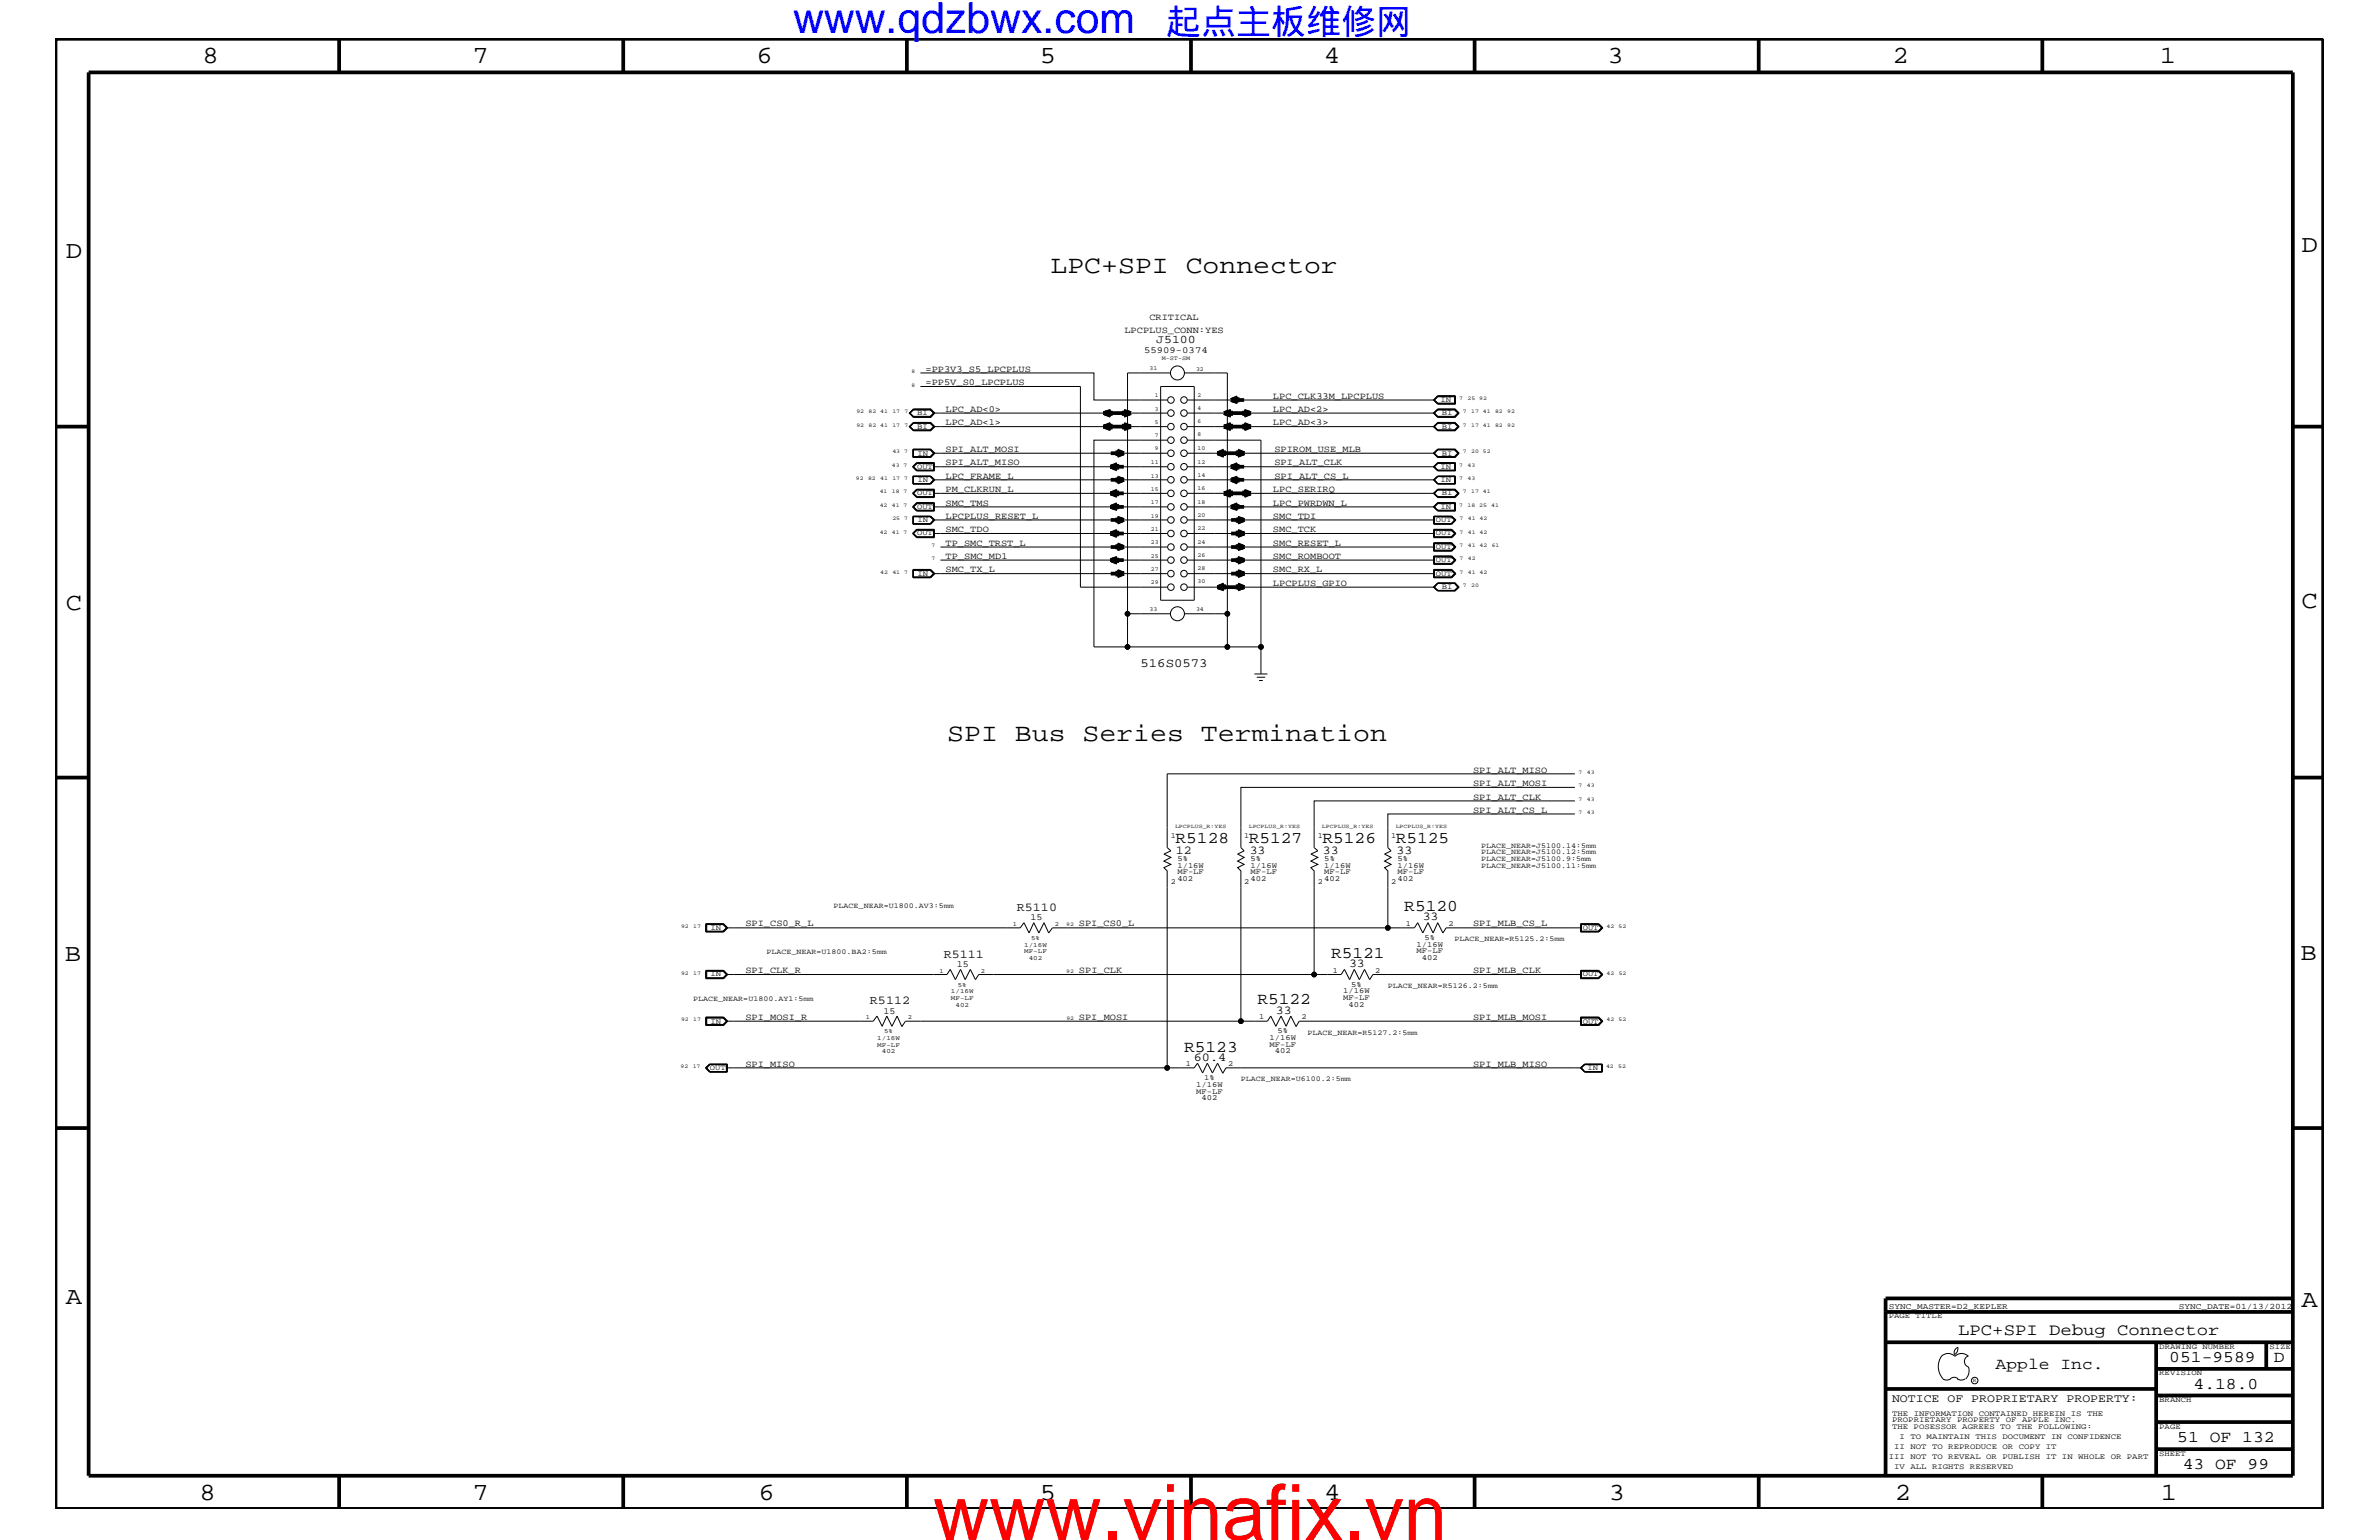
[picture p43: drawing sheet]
<svg xmlns="http://www.w3.org/2000/svg" width="432mm" height="279mm" viewBox="0 0 432 279" stroke-linecap="round" stroke-linejoin="round" font-family="sans-serif">
<defs><g id="words">
<text font-size="14.1" fill="#f00" x="169.3" y="279.4">www.vinafix.vn</text>
<text font-size="7.8" fill="#00f" x="143.9" y="6">www.qdzbwx.com</text>
<text font-size="6.3" fill="#00f" x="211.7" y="6.2">起点主板维修网</text>
<g font-size="4.6">
<text x="190.7" y="49.6">LPC+SPI Connector</text>
<text x="171.9" y="134.4">SPI Bus Series Termination</text>
</g>
<g font-size="4.5">
<text x="36.7" y="11.5">8</text>
<text x="85.8" y="11.5">7</text>
<text x="137.3" y="11.5">6</text>
<text x="188.7" y="11.5">5</text>
<text x="240.3" y="11.5">4</text>
<text x="291.8" y="11.5">3</text>
<text x="343.5" y="11.5">2</text>
<text x="392" y="11.5">1</text>
<text x="11.9" y="46.8">D</text>
<text x="417.7" y="45.7">D</text>
<text x="11.9" y="110.6">C</text>
<text x="417.7" y="110.3">C</text>
<text x="11.8" y="174.3">B</text>
<text x="417.6" y="174.2">B</text>
<text x="11.9" y="236.7">A</text>
<text x="417.7" y="237.1">A</text>
<text x="36.2" y="272.1">8</text>
<text x="85.8" y="272.1">7</text>
<text x="137.7" y="272.1">6</text>
<text x="188.7" y="272.1">5</text>
<text x="240.4" y="272.1">4</text>
<text x="292" y="272.1">3</text>
<text x="343.9" y="272.1">2</text>
<text x="392.2" y="272.1">1</text>
</g>
<g font-size="3">
<text x="213.4" y="153">R5128</text>
<text x="226.7" y="153">R5127</text>
<text x="240" y="153">R5126</text>
<text x="253.3" y="153">R5125</text>
<text x="254.9" y="165.3">R5120</text>
<text x="241.6" y="173.8">R5121</text>
<text x="228.2" y="182.2">R5122</text>
<text x="214.9" y="190.8">R5123</text>
<text x="355.4" y="242.3">LPC+SPI Debug Connector</text>
<text x="362.2" y="248.4">Apple Inc.</text>
<text x="393.7" y="247.1">051-9589</text>
<text x="398.1" y="252">4.18.0</text>
<text x="412.7" y="247.1">D</text>
<text x="395.2" y="261.6">51 OF 132</text>
<text x="396.2" y="266.6">43 OF 99</text>
</g>
<text font-size="2.3" x="207" y="121">516S0573</text>
<g font-size="2.2">
<text x="213.4" y="154.9">12</text>
<text x="226.8" y="154.9">33</text>
<text x="240.1" y="154.9">33</text>
<text x="253.5" y="154.9">33</text>
<text x="184.6" y="165.3">R5110</text>
<text x="258.2" y="167">33</text>
<text x="171.3" y="173.8">R5111</text>
<text x="244.9" y="175.5">33</text>
<text x="157.9" y="182.2">R5112</text>
<text x="231.6" y="184">33</text>
<text x="216.7" y="192.5">60.4</text>
</g>
<g font-size="2.1">
<text x="209.8" y="62.3">J5100</text>
<text x="343.4" y="254.4">NOTICE OF PROPRIETARY PROPERTY:</text>
</g>
<g font-size="1.7">
<text x="208.6" y="58">CRITICAL</text>
<text x="204.1" y="60.4">LPCPLUS_CONN:YES</text>
<text x="207.7" y="64">55909-0374</text>
<text x="168" y="69.9">=PP5V_S0_LPCPLUS</text>
<text x="168" y="67.5">=PP3V3_S5_LPCPLUS</text>
<text x="171.6" y="77.2">LPC_AD&lt;1&gt;</text>
<text x="171.6" y="74.7">LPC_AD&lt;0&gt;</text>
<text x="231.1" y="72.3">LPC_CLK33M_LPCPLUS</text>
<text x="231.1" y="77.2">LPC_AD&lt;3&gt;</text>
<text x="231.1" y="74.7">LPC_AD&lt;2&gt;</text>
<text x="171.6" y="82">SPI_ALT_MOSI</text>
<text x="231.3" y="82">SPIROM_USE_MLB</text>
<text x="171.6" y="86.9">LPC_FRAME_L</text>
<text x="171.6" y="84.4">SPI_ALT_MISO</text>
<text x="171.6" y="89.3">PM_CLKRUN_L</text>
<text x="231.1" y="89.3">LPC_SERIRQ</text>
<text x="231.3" y="84.4">SPI_ALT_CLK</text>
<text x="231.3" y="86.9">SPI_ALT_CS_L</text>
<text x="171.6" y="94.2">LPCPLUS_RESET_L</text>
<text x="171.6" y="91.7">SMC_TMS</text>
<text x="231.1" y="94.2">SMC_TDI</text>
<text x="231.1" y="91.7">LPC_PWRDWN_L</text>
<text x="171.6" y="99">TP_SMC_TRST_L</text>
<text x="171.6" y="101.4">TP_SMC_MD1</text>
<text x="171.6" y="96.5">SMC_TDO</text>
<text x="231.1" y="96.5">SMC_TCK</text>
<text x="231.1" y="99">SMC_RESET_L</text>
<text x="231.1" y="101.4">SMC_ROMBOOT</text>
<text x="171.6" y="103.8">SMC_TX_L</text>
<text x="231.1" y="103.8">SMC_RX_L</text>
<text x="231.1" y="106.3">LPCPLUS_GPIO</text>
<text x="267.4" y="140.2">SPI_ALT_MISO</text>
<text x="267.4" y="142.6">SPI_ALT_MOSI</text>
<text x="267.4" y="147.5">SPI_ALT_CS_L</text>
<text x="267.4" y="145.1">SPI_ALT_CLK</text>
<text x="187" y="167">15</text>
<text x="135.3" y="168.1">SPI_CS0_R_L</text>
<text x="195.8" y="168.1">SPI_CS0_L</text>
<text x="267.4" y="168.1">SPI_MLB_CS_L</text>
<text x="135.3" y="176.6">SPI_CLK_R</text>
<text x="173.7" y="175.5">15</text>
<text x="195.8" y="176.6">SPI_CLK</text>
<text x="267.4" y="176.6">SPI_MLB_CLK</text>
<text x="135.3" y="185">SPI_MOSI_R</text>
<text x="160.4" y="184">15</text>
<text x="195.8" y="185">SPI_MOSI</text>
<text x="267.4" y="185">SPI_MLB_MOSI</text>
<text x="135.3" y="193.6">SPI_MISO</text>
<text x="267.4" y="193.6">SPI_MLB_MISO</text>
</g>
<g font-size="1.5">
<text x="342.8" y="237.4">SYNC_MASTER=D2_KEPLER</text>
<text x="395.5" y="237.4">SYNC_DATE=01/13/2012</text>
</g>
<g font-size="1.4">
<text x="166.5" y="75.4">BI</text>
<text x="166.5" y="77.8">BI</text>
<text x="261.5" y="72.9">IN</text>
<text x="261.7" y="77.8">BI</text>
<text x="261.7" y="75.4">BI</text>
<text x="166.5" y="82.7">IN</text>
<text x="261.7" y="82.7">BI</text>
<text x="166.5" y="85">OUT</text>
<text x="166.5" y="89.9">OUT</text>
<text x="166.5" y="87.5">IN</text>
<text x="261.5" y="87.5">IN</text>
<text x="261.5" y="85">IN</text>
<text x="261.7" y="89.9">BI</text>
<text x="166.5" y="92.3">OUT</text>
<text x="166.5" y="94.8">IN</text>
<text x="260.6" y="94.8">OUT</text>
<text x="261.5" y="92.3">IN</text>
<text x="166.5" y="97.1">OUT</text>
<text x="260.6" y="99.6">OUT</text>
<text x="260.6" y="97.1">OUT</text>
<text x="166.5" y="104.4">IN</text>
<text x="260.6" y="104.4">OUT</text>
<text x="260.6" y="102.1">OUT</text>
<text x="261.7" y="106.9">BI</text>
<text x="212.5" y="152">1</text>
<text x="225.8" y="152">1</text>
<text x="239.2" y="152">1</text>
<text x="252.5" y="152">1</text>
<text x="268.8" y="155">PLACE_NEAR=J5100.12:5mm</text>
<text x="268.8" y="153.8">PLACE_NEAR=J5100.14:5mm</text>
<text x="212.5" y="160.5">2</text>
<text x="213.7" y="158.6">MF-LF</text>
<text x="213.7" y="157.4">1/16W</text>
<text x="213.7" y="156.2">5%</text>
<text x="213.7" y="159.9">402</text>
<text x="225.8" y="160.5">2</text>
<text x="227" y="156.2">5%</text>
<text x="227" y="157.4">1/16W</text>
<text x="227" y="158.6">MF-LF</text>
<text x="227" y="159.9">402</text>
<text x="239.2" y="160.5">2</text>
<text x="240.4" y="156.2">5%</text>
<text x="240.4" y="157.4">1/16W</text>
<text x="240.4" y="158.6">MF-LF</text>
<text x="240.4" y="159.9">402</text>
<text x="252.5" y="160.5">2</text>
<text x="253.7" y="156.2">5%</text>
<text x="253.7" y="157.4">1/16W</text>
<text x="253.7" y="158.6">MF-LF</text>
<text x="253.7" y="159.9">402</text>
<text x="268.8" y="157.4">PLACE_NEAR=J5100.11:5mm</text>
<text x="268.8" y="156.2">PLACE_NEAR=J5100.9:5mm</text>
<text x="151.3" y="164.7">PLACE_NEAR=U1800.AV3:5mm</text>
<text x="128.9" y="168.7">IN</text>
<text x="139.1" y="173.2">PLACE_NEAR=U1800.BA2:5mm</text>
<text x="255.2" y="168">1</text>
<text x="257.1" y="172.9">MF-LF</text>
<text x="257.1" y="171.7">1/16W</text>
<text x="258.5" y="170.5">5%</text>
<text x="262.9" y="168">2</text>
<text x="264" y="170.7">PLACE_NEAR=R5125.2:5mm</text>
<text x="287.3" y="168.7">OUT</text>
<text x="128.9" y="177.2">IN</text>
<text x="241.9" y="176.5">1</text>
<text x="245.2" y="179">5%</text>
<text x="249.6" y="176.5">2</text>
<text x="251.9" y="179.3">PLACE_NEAR=R5126.2:5mm</text>
<text x="258.1" y="174.2">402</text>
<text x="287.3" y="177.2">OUT</text>
<text x="125.8" y="181.6">PLACE_NEAR=U1800.AY1:5mm</text>
<text x="128.9" y="185.7">IN</text>
<text x="228.5" y="184.9">1</text>
<text x="236.2" y="184.9">2</text>
<text x="243.8" y="181.4">MF-LF</text>
<text x="243.8" y="180.2">1/16W</text>
<text x="244.8" y="182.7">402</text>
<text x="287.3" y="185.7">OUT</text>
<text x="230.4" y="189.9">MF-LF</text>
<text x="230.4" y="188.7">1/16W</text>
<text x="231.4" y="191.1">402</text>
<text x="231.9" y="187.5">5%</text>
<text x="237.3" y="187.7">PLACE_NEAR=R5127.2:5mm</text>
<text x="128.9" y="194.2">OUT</text>
<text x="215.2" y="193.4">1</text>
<text x="217.1" y="197.2">1/16W</text>
<text x="218.6" y="195.9">1%</text>
<text x="222.9" y="193.4">2</text>
<text x="225.2" y="196.2">PLACE_NEAR=U6100.2:5mm</text>
<text x="288.1" y="194.2">IN</text>
<text x="217.1" y="198.4">MF-LF</text>
<text x="218.1" y="199.6">402</text>
<text x="342.8" y="239.2">PAGE TITLE</text>
<text x="391.9" y="244.7">DRAWING NUMBER</text>
<text x="411.9" y="244.7">SIZE</text>
<text x="391.9" y="249.5">REVISION</text>
<text x="343.4" y="256.8">THE INFORMATION CONTAINED HEREIN IS THE</text>
<text x="391.9" y="254.4">BRANCH</text>
<text x="343.4" y="258">PROPRIETARY PROPERTY OF APPLE INC.</text>
<text x="343.4" y="259.3">THE POSESSOR AGREES TO THE FOLLOWING:</text>
<text x="343.8" y="262.9">II NOT TO REPRODUCE OR COPY IT</text>
<text x="344.8" y="261.1">I TO MAINTAIN THIS DOCUMENT IN CONFIDENCE</text>
<text x="391.9" y="259.3">PAGE</text>
<text x="342.8" y="264.7">III NOT TO REVEAL OR PUBLISH IT IN WHOLE OR PART</text>
<text x="343.8" y="266.6">IV ALL RIGHTS RESERVED</text>
<text x="391.9" y="264.1">SHEET</text>
</g>
<g font-size="1.2">
<text x="183.8" y="168">1</text>
<text x="185.9" y="171.7">1/16W</text>
<text x="185.9" y="172.9">MF-LF</text>
<text x="187.2" y="170.5">5%</text>
<text x="191.4" y="168">2</text>
<text x="170.5" y="176.5">1</text>
<text x="173.9" y="179">5%</text>
<text x="178.1" y="176.5">2</text>
<text x="186.7" y="174.2">402</text>
<text x="157.1" y="184.9">1</text>
<text x="164.8" y="184.9">2</text>
<text x="172.6" y="181.4">MF-LF</text>
<text x="172.6" y="180.2">1/16W</text>
<text x="173.4" y="182.7">402</text>
<text x="159.2" y="189.9">MF-LF</text>
<text x="159.2" y="188.7">1/16W</text>
<text x="160.1" y="191.1">402</text>
<text x="160.5" y="187.5">5%</text>
</g>
<g font-size="1.1">
<text x="210.9" y="65.4">M-ST-SM</text>
<text x="208.6" y="67.1">31</text>
<text x="217.1" y="67.3">32</text>
<text x="217.3" y="72">2</text>
<text x="209.6" y="76.9">5</text>
<text x="209.6" y="72.1">1</text>
<text x="209.6" y="74.5">3</text>
<text x="217.3" y="74.4">4</text>
<text x="217.3" y="76.8">6</text>
<text x="209.6" y="79.4">7</text>
<text x="209.6" y="81.7">9</text>
<text x="217.3" y="81.6">10</text>
<text x="217.3" y="79.2">8</text>
<text x="208.9" y="84.2">11</text>
<text x="208.9" y="86.6">13</text>
<text x="208.9" y="89">15</text>
<text x="217.3" y="84.1">12</text>
<text x="217.3" y="86.5">14</text>
<text x="217.3" y="88.9">16</text>
<text x="208.9" y="91.5">17</text>
<text x="208.9" y="93.9">19</text>
<text x="217.3" y="91.4">18</text>
<text x="217.3" y="93.8">20</text>
<text x="208.9" y="96.3">21</text>
<text x="208.9" y="98.7">23</text>
<text x="208.9" y="101.2">25</text>
<text x="217.3" y="96.2">22</text>
<text x="217.3" y="98.7">24</text>
<text x="217.3" y="101">26</text>
<text x="208.9" y="103.6">27</text>
<text x="208.9" y="106">29</text>
<text x="217.3" y="103.5">28</text>
<text x="217.3" y="105.9">30</text>
<text x="208.6" y="110.8">33</text>
<text x="217.1" y="110.9">34</text>
</g>
<g font-size="1">
<text x="165.4" y="70.1">8</text>
<text x="165.4" y="67.7">8</text>
<text x="155.4" y="75">92</text>
<text x="155.4" y="77.4">92</text>
<text x="157.6" y="75">82 41</text>
<text x="157.6" y="77.4">82 41</text>
<text x="162" y="75">17</text>
<text x="162" y="77.4">17</text>
<text x="164.2" y="75">7</text>
<text x="164.2" y="77.4">7</text>
<text x="264.8" y="72.6">7</text>
<text x="265.5" y="77.4">7</text>
<text x="265.5" y="75">7</text>
<text x="266.4" y="72.6">25 92</text>
<text x="267" y="77.4">17 41</text>
<text x="267" y="75">17 41</text>
<text x="271.4" y="77.4">82</text>
<text x="271.4" y="75">82</text>
<text x="273.6" y="77.4">92</text>
<text x="273.6" y="75">92</text>
<text x="162" y="82.2">43 7</text>
<text x="265.5" y="82.2">7</text>
<text x="267" y="82.2">20 52</text>
<text x="155.4" y="87.1">92</text>
<text x="157.6" y="87.1">82</text>
<text x="159.7" y="89.5">41</text>
<text x="159.8" y="87.1">41</text>
<text x="161.9" y="84.7">43 7</text>
<text x="161.9" y="89.5">18 7</text>
<text x="162" y="87.1">17 7</text>
<text x="264.8" y="87.1">7</text>
<text x="264.8" y="84.7">7</text>
<text x="265.5" y="89.5">7</text>
<text x="266.4" y="87.1">43</text>
<text x="266.4" y="84.7">43</text>
<text x="267" y="89.5">17 41</text>
<text x="159.7" y="92">42</text>
<text x="161.9" y="92">41 7</text>
<text x="162" y="94.3">25 7</text>
<text x="264.8" y="92">7</text>
<text x="264.9" y="94.3">7</text>
<text x="266.4" y="92">18 25</text>
<text x="266.4" y="94.3">41 42</text>
<text x="270.7" y="92">41</text>
<text x="159.7" y="96.8">42</text>
<text x="161.9" y="96.8">41 7</text>
<text x="169.1" y="101.6">7</text>
<text x="169.1" y="99.3">7</text>
<text x="264.9" y="101.6">7</text>
<text x="264.9" y="99.3">7</text>
<text x="264.9" y="96.8">7</text>
<text x="266.4" y="101.6">42</text>
<text x="266.4" y="99.3">41 42</text>
<text x="266.4" y="96.8">41 42</text>
<text x="270.8" y="99.3">61</text>
<text x="159.8" y="104.1">42</text>
<text x="162" y="104.1">41 7</text>
<text x="264.9" y="104.1">7</text>
<text x="265.5" y="106.5">7</text>
<text x="266.4" y="104.1">41 42</text>
<text x="267" y="106.5">20</text>
<text x="286.5" y="140.4">7</text>
<text x="286.5" y="142.9">7</text>
<text x="288" y="140.4">43</text>
<text x="288" y="142.9">43</text>
<text x="286.5" y="145.3">7</text>
<text x="286.5" y="147.7">7</text>
<text x="288" y="147.7">43</text>
<text x="288" y="145.3">43</text>
<text x="213.3" y="150.1">LPCPLUS_R:YES</text>
<text x="226.7" y="150.1">LPCPLUS_R:YES</text>
<text x="239.9" y="150.1">LPCPLUS_R:YES</text>
<text x="253.3" y="150.1">LPCPLUS_R:YES</text>
<text x="123.6" y="168.3">92</text>
<text x="125.8" y="168.3">17</text>
<text x="193.5" y="168.1">92</text>
<text x="291.6" y="168.3">42</text>
<text x="293.8" y="168.3">52</text>
<text x="123.6" y="176.8">92</text>
<text x="125.8" y="176.8">17</text>
<text x="193.5" y="176.6">92</text>
<text x="291.6" y="176.8">42</text>
<text x="293.8" y="176.8">52</text>
<text x="123.6" y="185.3">92</text>
<text x="125.8" y="185.3">17</text>
<text x="193.5" y="185">92</text>
<text x="291.6" y="185.3">42</text>
<text x="293.8" y="185.3">52</text>
<text x="123.5" y="193.7">92</text>
<text x="125.7" y="193.7">17</text>
<text x="291.5" y="193.7">42</text>
<text x="293.7" y="193.7">52</text>
<text x="358.1" y="250.7">R</text>
</g>
</g></defs>
<g fill="none" stroke="#000" stroke-width=".18">
<path d="M165.1 74.9l.7-.5h3l.7 .5-.7 .7h-3zM165.8 76.7h3l.7 .7-.7 .7h-3M165.8 74.2h3.1l.8 .7-.8 .8h-3.1l-.8-.8zM165.8 76.6h3.1l.8 .8-.8 .8h-3.1l-.8-.8zM165.8 74.4h3l.6 .5h42.4M165.8 74.4l-.6 .5 .6 .6h3l.6-.6M165.8 74.3h3.1l.7 .6-.7 .8h-3.1l-.7-.8zM165.8 76.7h3.1l.7 .7-.7 .7h-3.1M165.8 76.7l-.7 .7 .7 .7M167.1 67.7h31.5v4.9h13.2M167.1 70.1h29v36.4h15.7M210.7 70.1h6.1v38.8h-6.1z"/>
<path d="M211.8 77.4h-42.4l-.6-.6h-3l-.6 .6 .6 .6h3l.6-.6M211.8 79.9h-13.2v37.5h6.1v-6h7.8M212.5 67.7h-7.8v43.7M214.9 67.7h7.9v49.7M215.5 79.9h13.4v42.4M215.5 77.4h44.9M215.5 72.6h44.9M215.5 74.9h44.9M260.2 72.6l.8-.8h3.2v1.5h-3.2zM260.2 74.9l.8-.6h3.1l.7 .6-.7 .8h-3.1zM260.3 74.9l.7-.5h3l.7 .5-.7 .7h-3zM260.4 74.9l.6-.5h3l.6 .5-.6 .6h-3z"/>
<path d="M261 73.2h3.1M261 76.6h3.1l.8 .8-.8 .8h-3.1l-.8-.8zM261 74.2h3.1l.8 .7-.8 .8h-3.1l-.8-.8zM261 76.8h3l.6 .6-.6 .6h-3l-.6-.6zM261 76.7l-.8 .7 .8 .7M261 76.7l-.7 .7 .7 .7M261 76.7h3.1l.7 .7-.7 .7h-3.1M261 76.7h3l.7 .7-.7 .7h-3M264 73.2v-1.2h-3l-.6 .6 .6 .6M264.1 71.9h-3.1l-.7 .7 .7 .6M264.1 71.8v1.5h-3.1l-.8-.7M165.6 96.8l.8-.8h3.2v1.6h-3.2z"/>
<path d="M165.6 92l.8-.8h3.2v1.5h-3.2zM165.7 81.5h3.2l.8 .7-.8 .8h-3.2zM165.7 81.6h3.2l.7 .6-.7 .8M165.8 93.7h3l.7 .6-.7 .7M165.8 86.5h3l.7 .6-.7 .6M165.8 93.7h3l.6 .6M165.8 86.5h3l.6 .6M165.8 81.6h3l.6 .6M165.8 96.8l.7-.6h2.9v1.2h-2.9zM165.8 92l.7-.6h2.9v1.2h-2.9zM165.8 84.7l.7-.6h2.9v1.2h-2.9zM165.8 89.5l.7-.6h2.9v1.2h-2.9z"/>
<path d="M165.8 86.5v1.2h3M165.8 93.7v1.3h3M166.4 96.1l-.7 .7 .7 .7M166.4 91.2l-.7 .8 .7 .6M166.4 84l-.7 .7 .7 .7M166.4 88.8l-.7 .7 .7 .7M166.4 96.1h3.1v1.4h-3.1M166.4 84h3.1v1.4h-3.1M166.4 88.8h3.1v1.4h-3.1M166.4 83.9h3.2v1.5h-3.2l-.8-.7zM166.4 88.7h3.2v1.6h-3.2l-.8-.8zM166.4 96.1l-.6 .7 .6 .7"/>
<path d="M166.4 84l-.6 .7 .6 .7M166.4 88.8l-.6 .7 .6 .7M168.8 81.6l.7 .6-.7 .7h-3v-1.3M168.9 93.7l.8 .6-.8 .8M168.9 86.4l.8 .7-.8 .7M168.9 86.4h-3.2v1.4h3.2M168.9 93.7h-3.2v1.4h3.2M168.9 93.7l.7 .6-.7 .8M168.9 86.4l.7 .7-.7 .7M169.4 94.3l-.6 .7M169.4 87.1l-.6 .6M169.4 82.2l-.6 .6h-3"/>
<path d="M169.4 96.8h42.4M169.4 94.3h42.4M169.4 92h42.4M169.4 87.1h42.4M169.4 84.7h42.4M169.4 89.5h42.4M169.4 82.2h42.4M169.5 91.2v1.4h-3.1M169.5 91.3h-3.1l-.6 .7 .6 .6M170.7 99.2h41.1M215.5 96.8h44.9M215.5 99.2h44.9"/>
<path d="M215.5 94.3h44.9M215.5 92h44.9M215.5 87.1h44.9M215.5 84.7h44.9M215.5 89.5h44.9M215.5 82.2h44.9M260.2 98.5h3.3l.8 .7-.8 .8h-3.3zM260.2 82.2l.8-.7h3.1l.8 .7-.8 .8h-3.1zM260.2 92l.8-.8h3.2v1.5h-3.2zM260.2 84.7l.8-.8h3.2v1.5h-3.2zM260.2 87.1l.8-.7h3.2v1.4h-3.2zM260.2 92l.8 .6"/>
<path d="M260.2 84.7l.8 .7M260.2 96h3.3l.8 .8-.8 .8h-3.3zM260.3 82.2l.7-.6h3l.7 .6-.7 .7h-3zM260.3 96.1h3.2l.7 .7-.7 .7h-3.2zM260.3 93.7v1.4M260.4 96.1v1.4M260.4 98.6h3l.7 .6-.7 .6h-3zM260.4 92l.6-.6h3v1.2h-3zM260.4 84.7l.6-.6h3v1.2h-3zM260.4 96.2h3l.6 .6-.6 .6h-3M260.4 98.7h3l.6 .5-.6 .6M261 87.7h3.1"/>
<path d="M261 88.7h3.1l.8 .8-.8 .8h-3.1l-.8-.8zM261 84l-.8 .7M261 88.9h3l.6 .6-.6 .6h-3l-.6-.6zM261 81.6h3l.6 .6-.6 .6h-3l-.6-.6zM261 88.8l-.8 .7 .8 .7M261 88.8l-.7 .7 .7 .7M261 86.5l-.6 .6 .6 .6M261 81.6l-.8 .6 .8 .8M261 84h3.1v1.4h-3.1M261 86.5h3.1M261 88.8h3.1l.7 .7-.7 .7h-3.1M261 81.6h3.1l.7 .6-.7 .8h-3.1"/>
<path d="M261 86.5l-.7 .6 .7 .6M261 84l-.7 .7 .7 .7M261 88.8h3l.7 .7-.7 .7h-3M263.4 93.7l.6 .6-.6 .7M263.4 96.1l.7 .7-.7 .7M263.4 93.7l.7 .6-.7 .7M263.4 93.7h-3v1.3h3M263.5 93.7l.8 .6-.8 .8M263.5 98.5l.7 .7-.7 .7h-3.2v-1.4M263.5 93.7l.7 .6-.7 .8M263.5 93.7h-3.3v1.4h3.3M264 86.5v1.2"/>
<path d="M264.1 91.3h-3.1l-.7 .7 .7 .6M264.1 91.2v1.4h-3.1M264.1 86.4v1.4M165.7 103.3h3.2l.8 .8-.8 .7h-3.2zM165.7 103.4h3.2l.7 .7-.7 .7h-3.2M165.8 103.5h3l.6 .6M165.8 103.4v1.4M168.8 103.4l.7 .7-.7 .7M169.4 104.1l-.6 .6h-3M169.4 104.1h42.4M170.7 101.6h41.1M204.7 117.4h24.2"/>
<path d="M214.9 111.4h7.9M215.5 104.1h44.9M215.5 106.5h44.9M215.5 101.6h44.9M260.2 100.9h3.3l.8 .7-.8 .8h-3.3zM260.2 103.3h3.3l.8 .8-.8 .7h-3.3zM260.3 103.4h3.2l.7 .7-.7 .7h-3.2zM260.3 102.4v-1.5h3.2l.7 .7-.7 .8M260.4 101h3l.7 .6-.7 .7h-3zM260.4 103.4v1.4M260.4 103.5h3l.6 .6-.6 .6h-3M261 105.8h3.1l.8 .7-.8 .7h-3.1"/>
<path d="M261 105.9h3l.6 .6-.6 .6h-3M261 105.8l-.8 .7 .8 .7M261 105.9l-.7 .6 .7 .6M261 105.9l-.6 .6 .6 .6M261 105.8h3.1l.7 .7-.7 .7h-3.1M261 105.9h3l.7 .6-.7 .6h-3M263.4 101l.6 .6-.6 .6h-3M263.4 103.4l.7 .7-.7 .7M227.7 122.3h2.4M228.1 122.9h1.5M228.5 123.5h.7M285.9 147.7h-34v6.1l.6 .6-1.2 .6 1.2 .6-1.2 .6 1.2 .6-1.2 .6 .6 .6v10.3h4.8l.6-.9 .9 1.9 1-1.9 .9 1.9 .9-1.9 .9 1.9 .6-1h24.5"/>
<path d="M285.9 142.9h-60.7v10.9l.6 .6-1.2 .6 1.2 .6-1.2 .6 1.2 .6-1.2 .6 .6 .6v27.3M285.9 145.3h-47.4v8.5l.7 .6-1.3 .6 1.3 .6-1.3 .6 1.3 .6-1.3 .6 .6 .6v18.8h-60.9l-.6 .9-.9-1.8-.9 1.8-.9-1.8-.9 1.8-.9-1.8-.6 .9h-40.1M285.9 140.4h-74.1v13.4l.7 .6-1.2 .6 1.2 .6-1.2 .6 1.2 .6-1.2 .6 .5 .6v35.7h5l.6-.8 .9 1.8 .8-1.8 1 1.8 .9-1.8 .9 1.8M128.1 167.6h3.2l.8 .7-.8 .8h-3.2zM128.1 176h3.2l.8 .8-.8 .8h-3.2zM128.1 169h3.2M128.1 177.5h3.2M128.1 167.7h3.2M128.1 176.1h3.2M128.2 167.7v1.3M128.2 176.1v1.4M128.3 167.7h2.9l.6 .6-.6 .6h-2.9z"/>
<path d="M128.3 176.2h2.9l.6 .6-.6 .6h-2.9zM131.3 167.7l.6 .6-.6 .7M131.3 176.1l.6 .7-.6 .7M131.3 167.7l.7 .6-.7 .7M131.3 176.1l.7 .7-.7 .7M131.8 168.3h53.4l.7-.9 .9 1.9 .8-1.9 1 1.9 .9-1.9 .8 1.9 .7-1h60.9M238.5 176.8h4.9l.6-.9 1 1.8 .8-1.8 .9 1.8 1-1.8 .9 1.8 .6-.9h37.8M286.9 167.6h3.3l.7 .7-.7 .8h-3.3zM286.9 176h3.3l.7 .8-.7 .8h-3.3zM287 167.7h3.2l.6 .6-.6 .7h-3.2zM287 176.1h3.2l.6 .7-.6 .7h-3.2zM287 167.7h3.1l.6 .6-.6 .6h-3.1"/>
<path d="M287 176.2h3.1l.6 .6-.6 .6h-3.1M287 167.7v1.3M287 176.1v1.4M290.1 167.7l.7 .6-.7 .7M290.1 176.1l.7 .7-.7 .7M128.1 184.5h3.2l.8 .8-.8 .7h-3.2zM128.1 184.6h3.2l.7 .7-.7 .7M128.2 184.7h3.1l.6 .6-.6 .7h-3.1zM128.3 184.7v1.2h2.9l.6-.6M128.8 193.1l-.7 .6 .7 .8M128.8 193.1h3.1v1.3h-3.1l-.6-.7zM128.8 193.1h3.2v1.4h-3.2"/>
<path d="M128.8 193.1l-.8 .6 .8 .8M128.9 193.1l-.6 .6 .6 .7M131.2 184.7l.6 .6M131.8 185.3h26.7l.7-1 .9 1.9 .9-1.9 .9 1.9 .9-1.9 .9 1.9M131.8 193.7h80M131.8 193.1v1.3M235.2 186.2l-.9-1.9-.9 1.9-.9-1.9-.9 1.9-1-1.9-.5 1h-65.8l-.6 1M286.9 184.5h3.3l.7 .8-.7 .7h-3.3zM286.9 193.7l.7-.6h3.2v1.4h-3.2zM287 186v-1.4h3.2l.6 .7-.6 .7M287 184.7h3.1l.7 .6-.7 .7h-3.1zM287 185.3h-51.2l-.6 1"/>
<path d="M287 193.7h-64.5l-.6 1.1M287.6 194.4h3.2M287.6 193.1l-.6 .6 .6 .7M287.6 193.1h3.2M290.1 184.7l.6 .6-.6 .6h-3.1M290.7 193.1v1.3M290.8 193.1v1.4M352.4 246.1a1.69 1.69 0 0 1 2.4 0M352.4 246a3.3 3.3 0 0 0 .3 4.1M352.6 250.2l.7 .2 .7-.2M354 250.2l.7-.3 .7 .3M354.8 246.1a1.69 1.69 0 0 1 2.5 0"/>
<path d="M355.3 250.2l.7 .2 .7-.2M355.3 244.4l.1 .3a1.18 1.18 0 0 1-.6 1M355.4 244.4a.99 .99 0 0 0-.6 1.4M357.2 246a1.04 1.04 0 0 0-.6 1 1.04 1.04 0 0 0 .6 1M357.3 248l.1 .7a2.11 2.11 0 0 1-.6 1.5"/>
<circle cx="212.5" cy="74.9" r=".59"/>
<circle cx="212.5" cy="79.9" r=".59"/>
<circle cx="212.5" cy="72.6" r=".59"/>
<circle cx="212.5" cy="77.4" r=".59"/>
<circle cx="213.7" cy="67.7" r="1.27"/>
<circle cx="214.9" cy="77.4" r=".59"/>
<circle cx="214.9" cy="74.9" r=".59"/>
<circle cx="214.9" cy="79.9" r=".59"/>
<circle cx="214.9" cy="72.6" r=".59"/>
<circle cx="212.5" cy="89.5" r=".59"/>
<circle cx="212.5" cy="96.8" r=".59"/>
<circle cx="212.5" cy="82.2" r=".59"/>
<circle cx="212.5" cy="92" r=".59"/>
<circle cx="212.5" cy="94.3" r=".59"/>
<circle cx="212.5" cy="84.7" r=".59"/>
<circle cx="212.5" cy="99.2" r=".59"/>
<circle cx="212.5" cy="87.1" r=".59"/>
<circle cx="214.9" cy="87.1" r=".59"/>
<circle cx="214.9" cy="96.8" r=".59"/>
<circle cx="214.9" cy="94.3" r=".59"/>
<circle cx="214.9" cy="92" r=".59"/>
<circle cx="214.9" cy="84.7" r=".59"/>
<circle cx="214.9" cy="89.5" r=".59"/>
<circle cx="214.9" cy="82.2" r=".59"/>
<circle cx="214.9" cy="99.2" r=".59"/>
<circle cx="204.7" cy="117.4" r=".42"/>
<circle cx="204.7" cy="111.4" r=".42"/>
<circle cx="212.5" cy="104.1" r=".59"/>
<circle cx="212.5" cy="101.6" r=".59"/>
<circle cx="212.5" cy="106.5" r=".59"/>
<circle cx="213.7" cy="111.4" r="1.27"/>
<circle cx="214.9" cy="101.6" r=".59"/>
<circle cx="214.9" cy="104.1" r=".59"/>
<circle cx="214.9" cy="106.5" r=".59"/>
<circle cx="222.8" cy="111.4" r=".42"/>
<circle cx="222.8" cy="117.4" r=".42"/>
<circle cx="228.9" cy="117.4" r=".42"/>
<circle cx="238.5" cy="176.8" r=".42"/>
<circle cx="251.9" cy="168.3" r=".42"/>
<circle cx="211.8" cy="193.7" r=".42"/>
<circle cx="225.2" cy="185.3" r=".42"/>
<circle cx="358.4" cy="250.5" r=".59"/>
</g>
<g fill="none" stroke="#000" stroke-width=".68" stroke-linecap="butt">
<path d="M10.1 7h411.6v266.8h-411.6zM16.1 13.1h400.1v254.6h-400.1zM61.6 7v6.1M113.1 7v6.1M164.6 7v6.1M216.2 7v6.1M267.6 7v6.1M319.2 7v6.1M370.7 7v6.1M10.1 77.4h6M200.3 77.4h4.9M200.3 74.9h4.9"/>
<path d="M200.3 74.9l1.3 .2M200.3 74.9l1.3-.4v1zM200.3 77.4l1.3-.5v1zM200.3 74.9l1.3 .3M200.3 74.9l1.3 .5M200.3 77.4l1.3 .1M200.3 77.4l1.3 .3M201.6 74.9h-1.3M201.6 74.7l-1.3 .2M201.6 74.6l-1.3 .3M201.6 77.3l-1.3 .1M201.6 77.1l-1.3 .3"/>
<path d="M204 74.9h1.2M204 74.6l1.2 .3M204 74.7l1.2 .2M204 77.3l1.2 .1M204 77.1l1.2 .3M204 74.5l1.2 .4-1.2 .6zM204 76.9l1.2 .5-1.2 .5zM205.2 74.9l-1.2 .2M205.2 74.9l-1.2 .3M205.2 74.9l-1.2 .5M205.2 77.4l-1.2 .1M205.2 77.4l-1.2 .3"/>
<path d="M222.2 74.9l1.2-.4v1zM222.2 77.4l1.2-.5v1zM222.2 77.4l1.2 .1M222.2 77.4l1.2 .3M222.2 74.9l1.2 .2M222.2 74.9l1.2 .3M222.2 74.9l1.2 .5M222.2 77.4h4.8M222.2 74.9h4.8M223.4 72.6l1.2-.5v.9zM223.4 72.6h2.4M223.4 72.6l1.2 .1"/>
<path d="M223.4 72.6l1.2 .3M223.4 72.6l1.2 .2M223.4 77.3l-1.2 .1M223.4 77.1l-1.2 .3M223.4 74.9h-1.2M223.4 74.7l-1.2 .2M223.4 74.6l-1.2 .3M224.6 72.2l-1.2 .4M224.6 72.4l-1.2 .2M224.6 72.3l-1.2 .3M225.8 74.5l1.2 .4-1.2 .6zM225.8 76.9l1.2 .5-1.2 .5z"/>
<path d="M225.8 77.3l1.2 .1M225.8 77.1l1.2 .3M225.8 74.9h1.2M225.8 74.6l1.2 .3M225.8 74.7l1.2 .2M227 77.4l-1.2 .1M227 77.4l-1.2 .3M227 74.9l-1.2 .2M227 74.9l-1.2 .3M227 74.9l-1.2 .5M416.2 77.4h5.5M201.6 82.2h2.4"/>
<path d="M201.6 87.1h2.4M201.6 94.3h2.4M201.6 99.2h2.4M201.6 89.5h2.4M201.6 84.7h2.4M201.6 92h2.4M201.6 96.8h2.4M201.6 84.7l1.2-.5v1zM201.6 89.5l1.2-.5v1zM201.6 92l1.2-.5v.9zM201.6 96.8l1.2-.5v1zM201.6 84.7l1.2 .1"/>
<path d="M201.6 84.7l1.2 .3M201.6 84.7l1.2 .2M201.6 89.5l1.2 .2M201.6 89.5l1.2 .3M201.6 92h1.2M201.6 92l1.2 .3M201.6 92l1.2 .2M201.6 96.8l1.2 .1M201.6 96.8l1.2 .3M201.6 96.8l1.2 .2M202.8 81.7l1.2 .5-1.2 .5zM202.8 86.6l1.2 .5-1.2 .5z"/>
<path d="M202.8 93.9l1.2 .4-1.2 .5zM202.8 98.7l1.2 .5-1.2 .5zM202.8 81.9l1.2 .3M202.8 82.1l1.2 .1M202.8 82l1.2 .2M202.8 86.7l1.2 .4M202.8 87l1.2 .1M202.8 86.9l1.2 .2M202.8 94l1.2 .3M202.8 94.3h1.2M202.8 94.2l1.2 .1M202.8 98.8l1.2 .4"/>
<path d="M202.8 99.1l1.2 .1M202.8 99l1.2 .2M202.8 84.3l-1.2 .4M202.8 84.5l-1.2 .2M202.8 84.4l-1.2 .3M202.8 89.2l-1.2 .3M202.8 89.4l-1.2 .1M202.8 89.3l-1.2 .2M202.8 91.5l-1.2 .5M202.8 91.8l-1.2 .2M202.8 91.7l-1.2 .3M202.8 96.5l-1.2 .3"/>
<path d="M202.8 96.7l-1.2 .1M204 82.2l-1.2 .2M204 82.2l-1.2 .5M204 82.2l-1.2 .3M204 87.1l-1.2 .1M204 87.1l-1.2 .4M204 87.1l-1.2 .2M204 94.3l-1.2 .2M204 94.3l-1.2 .5M204 94.3l-1.2 .3M204 99.2l-1.2 .1M204 99.2l-1.2 .4"/>
<path d="M204 99.2l-1.2 .3M221 82.2h4.8M221 82.2l1.2 .2M221 82.2l1.2-.5v1zM221 82.2l1.2 .3M221 82.2l1.2 .5M222.2 82.1l-1.2 .1M222.2 81.9l-1.2 .3M222.2 82l-1.2 .2M222.2 89.5l1.2 .2M222.2 89.5l1.2-.5v1zM222.2 89.5l1.2 .3"/>
<path d="M222.2 89.5h4.8M223.4 94.3h2.4M223.4 96.8h2.4M223.4 99.2h2.4M223.4 84.7l1.2-.5v1zM223.4 87.1l1.2-.5v1zM223.4 92l1.2-.5v.9zM223.4 89.4l-1.2 .1M223.4 89.3l-1.2 .2M223.4 89.2l-1.2 .3M223.4 84.7h2.4M223.4 84.7l1.2 .1"/>
<path d="M223.4 84.7l1.2 .3M223.4 84.7l1.2 .2M223.4 87.1h2.4M223.4 87.1l1.2 .1M223.4 87.1l1.2 .4M223.4 87.1l1.2 .2M223.4 92h2.4M223.4 92h1.2M223.4 92l1.2 .3M223.4 92l1.2 .2M224.6 82.1l1.2 .1M224.6 82l1.2 .2"/>
<path d="M224.6 81.9l1.2 .3M224.6 94l1.2 .3M224.6 94.3h1.2M224.6 94.2l1.2 .1M224.6 96.5l1.2 .3M224.6 96.7l1.2 .1M224.6 98.8l1.2 .4M224.6 99.1l1.2 .1M224.6 99l1.2 .2M224.6 84.3l-1.2 .4M224.6 84.5l-1.2 .2M224.6 84.4l-1.2 .3"/>
<path d="M224.6 86.7l-1.2 .4M224.6 87l-1.2 .1M224.6 86.9l-1.2 .2M224.6 91.5l-1.2 .5M224.6 91.8l-1.2 .2M224.6 91.7l-1.2 .3M224.6 81.7l1.2 .5-1.2 .5zM224.6 93.9l1.2 .4-1.2 .5zM224.6 96.3l1.2 .5-1.2 .5zM224.6 98.7l1.2 .5-1.2 .5zM225.8 82.2l-1.2 .2M225.8 82.2l-1.2 .3"/>
<path d="M225.8 82.2l-1.2 .5M225.8 89l1.2 .5-1.2 .5zM225.8 94.3l-1.2 .2M225.8 94.3l-1.2 .5M225.8 94.3l-1.2 .3M225.8 96.8l-1.2 .1M225.8 96.8l-1.2 .3M225.8 96.8l-1.2 .2M225.8 99.2l-1.2 .1M225.8 99.2l-1.2 .4M225.8 99.2l-1.2 .3M225.8 89.4l1.2 .1"/>
<path d="M225.8 89.2l1.2 .3M225.8 89.3l1.2 .2M227 89.5l-1.2 .2M227 89.5l-1.2 .3M201.6 104.1h2.4M201.6 101.6h2.4M201.6 101.6l1.2-.4v.9zM201.6 101.6l1.2 .2M201.6 101.6l1.2 .4M201.6 101.6l1.2 .3M202.8 103.6l1.2 .5-1.2 .5zM202.8 103.7l1.2 .4"/>
<path d="M202.8 104l1.2 .1M202.8 103.8l1.2 .3M202.8 101.3l-1.2 .3M202.8 101.5l-1.2 .1M202.8 101.4l-1.2 .2M204 104.1l-1.2 .1M204 104.1l-1.2 .3M204 104.1l-1.2 .2M221 106.5l1.2-.5v1zM221 106.5h4.8M221 106.5l1.2 .1M221 106.5l1.2 .2"/>
<path d="M221 106.5l1.2 .4M222.2 106.4l-1.2 .1M222.2 106.1l-1.2 .4M222.2 106.3l-1.2 .2M223.4 101.6h2.4M223.4 104.1h2.4M224.6 106.4l1.2 .1M224.6 106.3l1.2 .2M224.6 106.1l1.2 .4M224.6 101.3l1.2 .3M224.6 101.5l1.2 .1M224.6 101.4l1.2 .2"/>
<path d="M224.6 103.7l1.2 .4M224.6 104l1.2 .1M224.6 103.8l1.2 .3M224.6 101.2l1.2 .4-1.2 .5zM224.6 103.6l1.2 .5-1.2 .5zM224.6 106l1.2 .5-1.2 .5zM225.8 106.5l-1.2 .1M225.8 106.5l-1.2 .2M225.8 106.5l-1.2 .4M225.8 101.6l-1.2 .2M225.8 101.6l-1.2 .4M225.8 101.6l-1.2 .3"/>
<path d="M225.8 104.1l-1.2 .1M225.8 104.1l-1.2 .3M225.8 104.1l-1.2 .2M10.1 141.1h6M416.2 141.1h5.5M10.1 204.7h6M416.2 204.7h5.5M342.2 238h74M416.2 235.6h-74v32.1M342.2 243.5h74M342.2 252h49.2M391.4 258h24.8"/>
<path d="M391.4 253.2h24.8M391.4 248.4h24.8M391.4 243.5v24.2M411.3 243.5v4.9M61.6 267.7v6.1M113.1 267.7v6.1M164.6 267.7v6.1M216.2 268v5.8M267.6 267.7v6.1M319.2 267.7v6.1M370.7 267.7v6.1M391.4 262.9h24.8"/>
</g>
<g fill="#000">
<circle cx="204.7" cy="117.4" r=".42"/>
<circle cx="204.7" cy="111.4" r=".42"/>
<circle cx="222.8" cy="111.4" r=".42"/>
<circle cx="222.8" cy="117.4" r=".42"/>
<circle cx="228.9" cy="117.4" r=".42"/>
<circle cx="238.5" cy="176.8" r=".42"/>
<circle cx="251.9" cy="168.3" r=".42"/>
<circle cx="211.8" cy="193.7" r=".42"/>
<circle cx="225.2" cy="185.3" r=".42"/>
</g>
<use href="#words"/>
</svg>
